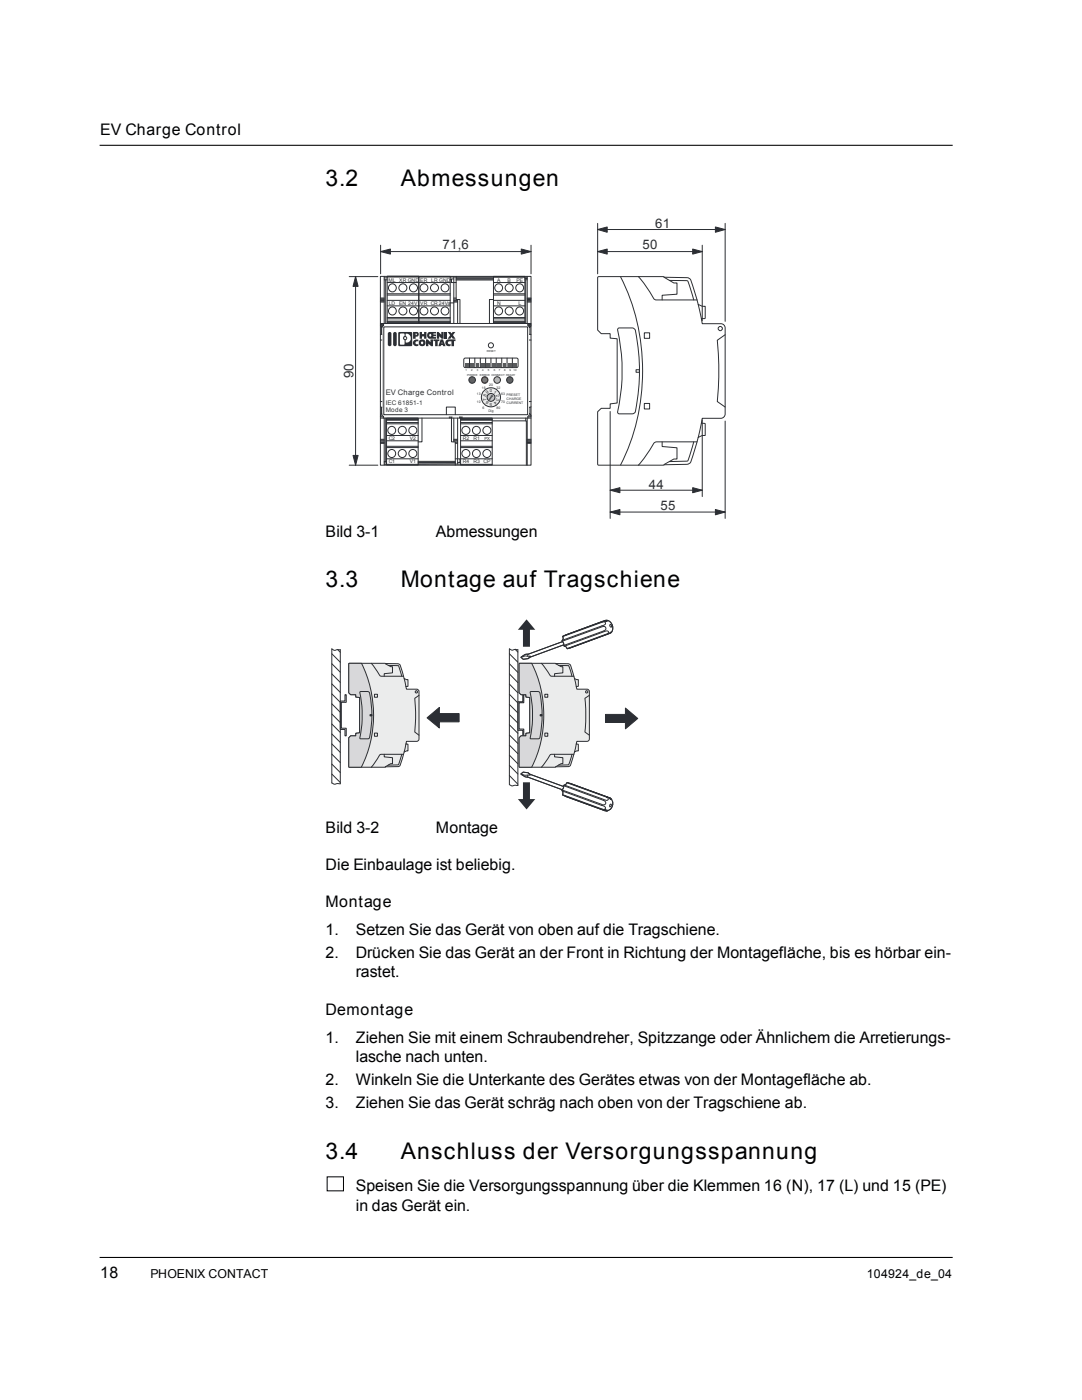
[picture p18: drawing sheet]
<svg xmlns="http://www.w3.org/2000/svg" width="216mm" height="279mm" viewBox="0 0 216 279" stroke-linecap="round" stroke-linejoin="round" font-family="sans-serif">
<defs><g id="words">
<g font-size="4.6">
<text x="65" y="37">3.2</text>
<text x="80" y="37">Abmessungen</text>
<text x="65" y="117.2">3.3</text>
<text x="80" y="117.2">Montage auf Tragschiene</text>
<text x="65" y="231.3">3.4</text>
<text x="80" y="231.3">Anschluss der Versorgungsspannung</text>
</g>
<g font-size="3.2">
<text x="20" y="27">EV Charge Control</text>
<text x="65" y="107.1">Bild 3-1</text>
<text x="87" y="107.1">Abmessungen</text>
<text x="65" y="166.2">Bild 3-2</text>
<text x="87" y="166.2">Montage</text>
<text x="65" y="173.6">Die Einbaulage ist beliebig.</text>
<text x="65" y="181">Montage</text>
<text x="65" y="186.6">1.</text>
<text x="65" y="191.2">2.</text>
<text x="71" y="186.6">Setzen Sie das Gerät von oben auf die Tragschiene.</text>
<text x="71" y="191.2">Drücken Sie das Gerät an der Front in Richtung der Montagefläche, bis es hörbar ein-</text>
<text x="71" y="195.1">rastet.</text>
<text x="65" y="202.5">Demontage</text>
<text x="65" y="208.2">1.</text>
<text x="71" y="208.2">Ziehen Sie mit einem Schraubendreher, Spitzzange oder Ähnlichem die Arretierungs-</text>
<text x="71" y="212">lasche nach unten.</text>
<text x="65" y="216.6">2.</text>
<text x="65" y="221.2">3.</text>
<text x="71" y="216.6">Winkeln Sie die Unterkante des Gerätes etwas von der Montagefläche ab.</text>
<text x="71" y="221.2">Ziehen Sie das Gerät schräg nach oben von der Tragschiene ab.</text>
<text x="71" y="237.8">Speisen Sie die Versorgungsspannung über die Klemmen 16 (N), 17 (L) und 15 (PE)</text>
<text x="71" y="241.6">in das Gerät ein.</text>
<text x="20" y="255.1">18</text>
</g>
<text font-size="2.7" fill="#2b2e34" x="70.5" y="75.5" transform="rotate(-90 70.5 75.5)">90</text>
<g font-size="2.6" fill="#2b2e34">
<text x="130.7" y="45.4">61</text>
<text x="88.3" y="49.7">71,6</text>
<text x="128.2" y="49.8">50</text>
<text x="129.5" y="97.5">44</text>
<text x="131.8" y="101.8">55</text>
</g>
<g font-size="2.5">
<text x="30" y="255.1">PHOENIX CONTACT</text>
<text x="173" y="255.1">104924_de_04</text>
</g>
<text font-size="1.5" fill="#2b2e34" x="77" y="78.8">EV Charge Control</text>
<g font-size="1.3" fill="#2b2e34">
<text x="77" y="80.8">IEC 61851-1</text>
<text x="77" y="82.1">Mode 3</text>
</g>
<g font-size="1" fill="#2b2e34">
<text x="77.5" y="56.3">ML XR GND</text>
<text x="83.9" y="56.3">ER</text>
<text x="86" y="56.3">LR GND</text>
<text x="99.2" y="56.3">A</text>
<text x="101.3" y="56.3">B</text>
<text x="103.1" y="56.3">PE</text>
<text x="77.6" y="61">LD</text>
<text x="79.6" y="61">EN 24V</text>
<text x="83.9" y="60.9">VR CR24Va</text>
<text x="99.2" y="61">N</text>
<text x="103.5" y="61">L</text>
<text x="77.6" y="87.8">C2</text>
<text x="81.8" y="87.8">V2</text>
<text x="92.4" y="87.8">R2</text>
<text x="94.5" y="87.8">R1</text>
<text x="77.6" y="92.5">C1</text>
<text x="81.8" y="92.5">V1</text>
<text x="92.4" y="92.5">R4</text>
<text x="94.5" y="92.5">R3 CP</text>
</g>
<g font-size=".9" fill="#2b2e34">
<text x="97" y="79.2" transform="rotate(-72 97 79.2)">8</text>
<text x="97.1" y="79.9" transform="rotate(-108 97.1 79.9)">7</text>
<text x="97.2" y="78.7" transform="rotate(-36 97.2 78.7)">9</text>
<text x="97.6" y="80.3" transform="rotate(-144 97.6 80.3)">6</text>
<text x="97.7" y="78.3">0</text>
<text x="98.2" y="80.4" transform="rotate(-180 98.2 80.4)">5</text>
<text x="98.4" y="78.4" transform="rotate(36 98.4 78.4)">1</text>
<text x="98.8" y="80.1" transform="rotate(144 98.8 80.1)">4</text>
<text x="98.9" y="78.8" transform="rotate(72 98.9 78.8)">2</text>
<text x="99.1" y="79.5" transform="rotate(108 99.1 79.5)">3</text>
</g>
<text font-size=".8" fill="#2b2e34" x="96.6" y="87.8">PX</text>
<g font-size=".7" fill="#2b2e34">
<text x="96.1" y="77.6">16</text>
<text x="97.6" y="77.1">20</text>
<text x="99.1" y="77.6">32</text>
<text x="95.2" y="78.9">13</text>
<text x="95.2" y="80.4">10</text>
<text x="96.3" y="81.7">6</text>
<text x="97.5" y="82.1">Dig</text>
<text x="99.1" y="81.7">80</text>
<text x="100" y="78.9">63 PRESET</text>
<text x="100" y="80.4">70 CURRENT</text>
<text x="101.1" y="79.8">CHARGE</text>
</g>
<g font-size=".6" fill="#2b2e34">
<text x="97.1" y="70.3">RESET</text>
<text x="92.9" y="74">1</text>
<text x="93.2" y="75">POWER</text>
<text x="94" y="74">2</text>
<text x="95.2" y="74">3</text>
<text x="95.8" y="75">ERROR CONNECT READY</text>
<text x="96.2" y="74">4</text>
<text x="97.4" y="74">5</text>
<text x="98.5" y="74">6</text>
<text x="99.6" y="74">7</text>
<text x="100.6" y="74">8</text>
<text x="101.6" y="74">9</text>
<text x="102.4" y="74">10</text>
</g>
</g></defs>
<path d="M20 29h170M20 251h170" fill="none" stroke="#000" stroke-width=".21"/>
<path d="M65.3 234.9h3.2v2.8h-3.2z" fill="none" stroke="#000" stroke-width=".2"/>
<g fill="none" stroke="#2b2e34" stroke-width=".2">
<path d="M75.9 55.2h30.1v37.6h-30.1zM75.9 59.9h.8M75.9 59.5h.8M75.9 59.6h.8M75.9 59.8h.8M76.7 55.2v9.4M76.7 55.8h.6M76.7 55.5h.6M77 55.8v8.7M77.3 55.1h6.3v9.4h-6.3zM77.3 56.4h12.5M77.3 58.6h12.5"/>
<path d="M77.3 58.9h12.5M77.3 59.9h12.5M77.3 55.3h13.7M83.6 55.2h6.2v9.3h-6.2zM89.8 55.8h.3M90.6 55.7h-.5v.7h.9M90.6 55.3v9.2M90.6 59.9h.7M90.6 59.5h.4M90.6 59.7h.4M91 55.2v4.6h.8v4.7M91 55.3h14.2"/>
<path d="M91 55.9h7.5M91 55.7h7.5M91 55.5h7.5M91.3 59.8v4.7M98.5 55.2h6.2v9.3h-6.2zM98.5 59.8h-.8v4.8M98.5 56.4h6.2M98.5 58.6h6.2M98.5 58.9h6.2M98.5 59.9h6.2M104.7 55.8h.5M104.7 55.6h.5"/>
<path d="M104.9 55.8v8.8M105.2 55.2v9.4M105.2 59.9h.8M105.2 59.5h.8M105.2 59.6h.8M105.2 59.8h.8M119.3 55.3l13.1-.1 .1 .1 4.9 .2 .4 .4 1.5 4.8 .8 .4h.6v2.4l-.1 .1h-.6l.1 1h3.7a.85 .85 0 0 1 .9 .8v17.2a.88 .88 0 0 1-.9 .9h-3.7l-.1 1 .7 .1v2.3h-.6l-.8 .4-1.5 4.9-.4 .4-5 .2h-13.1v-10.6l.7-.7h1.8v-.9l1.3-.2v-12.8l-1.3-.1v-.9h-1.8l-.7-.7zM123.8 55.2a42.2 42.2 0 0 1 0 37.6M127.4 55.2l1.3 1.6 1.7 2.8 .4 .2 8.3 .1M132.5 55.3l2 1.2h.6v2.2l-3 .2v1M133.6 56l3.6 .1 1.2 3.8M75.9 64.6h30.1"/>
<path d="M75.9 60.3h.8M75.9 60.1h.8M75.9 65l.2 .4M75.9 64.9l.6 .1M75.9 67.9h.5M76 65.2h.4M76.4 66.7l-.5 .1M76.4 65.4h-.3v1.3M76.5 64.6v.4h-.1v18h.1v.4M76.5 64.7l-.6 .1M76.6 65.2h28.7v17.6h-28.7zM77.3 61h12.5"/>
<path d="M77.3 64.1h12.5M77.3 63.6h12.5M77.3 63.4h12.5M77.3 64.4h12.5M77.3 64.2h12.5M89.8 60.5h.8M90.6 60.3h.7M90.6 60.1h.7M93.7 71.4v2M94.7 71.4v2M95.8 71.4v2M96.9 71.4v2"/>
<path d="M98 71.4v2M98.5 61h6.2M98.5 64.1h6.2M98.5 63.6h6.2M98.5 63.4h6.2M98.5 64.4h6.2M98.5 64.2h6.2M99 71.4v2M100.1 71.4v2M101.2 71.4v2M102.2 71.4v2M105.2 60.3h.8"/>
<path d="M105.2 60.1h.8M105.3 64.6v.4h.2v18h-.2v.4M105.3 64.7l.7 .1M105.5 66.7l.5 .1M105.5 65.4h.2v1.3M105.5 65.2h.4M105.5 67.9h.5M106 65l-.3 .4M106 64.9l-.7 .1M123.4 65.5l2.8-.1 .5 .3a37.8 37.8 0 0 1 0 16.7l-.5 .2h-2.7l-.2-.2 .5-3.4 .3-3.3v-4.1l-.9-5.8zM126.9 73.8h.7v.5h-.7zM128.6 66.4h1v1.1h-1z"/>
<path d="M139.3 60.7l.7 2.9M144.7 66.8l-1.6 1.1 .3 4.9v3.1l-.3 4.2 1.6 1.1M75.9 81.2l.5 .1M75.9 83.4h30.1M75.9 87.7h.8M75.9 88.5h.8M75.9 88.3h.8M75.9 87.8h.8M75.9 88h.8M75.9 88.2h.8M75.9 83.2h.6M75.9 80.1h.5"/>
<path d="M76 82.8h.4M76.1 81.3v1.3h.3M76.1 82.6l-.2 .3M76.5 83l-.6 .1M76.7 83.4v9.4M76.7 92.1h.4M76.7 92.4h.4M77 83.4v8.7M77.1 83.4h6.3v9.4h-6.3zM77.1 91.6h6.3M77.1 89.3h6.3M77.1 89.1h6.3"/>
<path d="M77.1 86.9h6.3M77.1 88h6.3M77.1 83.9h6.3M77.1 84.3h6.3M77.1 84.6h6.3M77.1 83.6h6.3M77.1 83.7h6.3M83.4 92.1h7.4M83.4 92.3h7.4M83.4 92.4h7.4M84.2 83.4v4.8h-.8M89.7 83.4v-.5h2.5v.5"/>
<path d="M89.8 82.9v.5M90 82.9v.5M90.1 83.4v4.8h.7v4.6M90.2 82.9v.5M90.5 82.8v.1M90.6 87.7h.7M90.6 87.8h.7M90.6 88h.7M90.6 83.4v4.8M90.8 91.6h1v.7h-.5M90.8 88.5h.5M90.8 88.3h.5"/>
<path d="M91.3 83.4v9.2M91.4 82.8v.1M91.7 82.9v.5M91.9 82.9v.5M91.9 83.4h6.3v9.4h-6.3zM91.9 91.6h6.3M91.9 92.6l-15.2 .1M91.9 92.7h6.3M91.9 89.3h6.3M91.9 89.1h6.3M91.9 86.9h6.3M91.9 88h6.3"/>
<path d="M91.9 83.9h6.3M91.9 84.3h6.3M91.9 84.6h6.3M91.9 83.6h6.3M91.9 83.7h6.3M92 82.9v.5M98.2 84h6.8v8.8M104.9 83.4v.6M105.2 87.7h.8M105.2 88.5h.8M105.2 87.8h.8M105.2 88h.8"/>
<path d="M105.2 83.4v9.4M105.2 88.3h.8M105.2 88.2h.8M105.3 83l.7 .1M105.5 82.8h.4M105.5 80.1h.5M105.7 81.3v1.3h-.2M105.7 82.6l.3 .3M106 81.2l-.5 .1M106 83.2h-.7M128.6 80.5h1v1.1h-1zM132.1 88.2v.9l3 .3v2.2h-.6l-2 1.1"/>
<path d="M138.4 88.2l-1.2 3.8-3.6 .1M139.1 88.2h-8.3l-.4 .3-1.7 2.8-1.3 1.5M140 84.5l-.7 2.8"/>
<circle cx="78.3" cy="57.5" r=".79"/>
<circle cx="80.4" cy="57.4" r=".8"/>
<circle cx="82.5" cy="57.4" r=".8"/>
<circle cx="84.6" cy="57.5" r=".79"/>
<circle cx="86.7" cy="57.4" r=".8"/>
<circle cx="88.8" cy="57.5" r=".79"/>
<circle cx="99.5" cy="57.5" r=".79"/>
<circle cx="101.6" cy="57.4" r=".8"/>
<circle cx="103.7" cy="57.5" r=".79"/>
<circle cx="78.3" cy="62.1" r=".79"/>
<circle cx="80.4" cy="62.1" r=".8"/>
<circle cx="82.5" cy="62.1" r=".8"/>
<circle cx="84.6" cy="62.1" r=".79"/>
<circle cx="86.7" cy="62.1" r=".8"/>
<circle cx="88.8" cy="62.1" r=".79"/>
<circle cx="99.5" cy="62.1" r=".79"/>
<circle cx="101.6" cy="62.1" r=".8"/>
<circle cx="103.7" cy="62.1" r=".79"/>
<circle cx="143.7" cy="65.6" r=".42"/>
<circle cx="78.2" cy="85.9" r=".79"/>
<circle cx="78.2" cy="90.5" r=".79"/>
<circle cx="80.3" cy="85.9" r=".8"/>
<circle cx="80.3" cy="90.5" r=".8"/>
<circle cx="82.4" cy="85.9" r=".81"/>
<circle cx="82.4" cy="90.5" r=".8"/>
<circle cx="93" cy="85.9" r=".81"/>
<circle cx="93" cy="90.5" r=".8"/>
<circle cx="95" cy="85.9" r=".79"/>
<circle cx="95.1" cy="90.5" r=".79"/>
<circle cx="97.2" cy="85.9" r=".8"/>
<circle cx="97.2" cy="90.5" r=".8"/>
</g>
<g fill="#595b60">
<path d="M93.9 72.5h.6v.7h-.6z"/>
<path d="M92.8 72.5h.7v.7h-.7z"/>
<path d="M96.1 72.5h.6v.7h-.6z"/>
<path d="M95 72.5h.6v.7h-.6z"/>
<path d="M98.2 72.5h.6v.7h-.6z"/>
<path d="M97.1 72.5h.6v.7h-.6z"/>
<path d="M100.3 72.5h.6v.7h-.6z"/>
<path d="M99.3 72.5h.6v.7h-.6z"/>
<path d="M102.4 72.5h.7v.7h-.7z"/>
<path d="M101.4 72.5h.6v.7h-.6z"/>
</g>
<path d="M76.7 65.4h28.4v17.3h-28.4z" fill="none" stroke="#fff" stroke-width=".72"/>
<g fill="#2b2e34">
<path d="M77.4 66.4a.37 .37 0 0 1 .4-.1 .37 .37 0 0 1 .3 .3v2.1a.36 .36 0 0 1-.4 .4 .36 .36 0 0 1-.3-.4z" fill-rule="evenodd"/>
<path d="M78.5 66.4a.37 .37 0 0 1 .4-.1 .37 .37 0 0 1 .3 .3v2.1a.36 .36 0 0 1-.4 .4 .36 .36 0 0 1-.4-.4z" fill-rule="evenodd"/>
<path d="M85.4 66.4l1.6-.1v.2h-.5v.3h.5v.3h-.5v.2h.5v.3h-1.2a.72 .72 0 0 1-.4-1.2zM85.7 66.7h.3v.4h-.3z" fill-rule="evenodd"/>
<path d="M79.5 66.4v2.4l.1 .3h2.4l.2-.1 .1-2.5-.2-.2h-2.4zM81 66.6l-.1 .4a.53 .53 0 0 1 .4 .5 .53 .53 0 0 1-.4 .5v.3a.85 .85 0 0 0 1.1-.8 .85 .85 0 0 0-1-.9zM79.9 66.6v2.2h.8v-.9a.47 .47 0 0 1-.3-.4 .47 .47 0 0 1 .3-.4v-.5zM80.6 67.5a.25 .25 0 0 0 .5 0 .25 .25 0 0 0-.5 0z" fill-rule="evenodd"/>
<path d="M83.5 68.4a.7 .7 0 0 0 1.4 0 .7 .7 0 0 0-1.4 0zM84 68.4a.25 .25 0 0 1 .5 0 .25 .25 0 0 1-.5 0z" fill-rule="evenodd"/>
<path d="M82.9 66.5l.3 .2-.1 .2h-.2zM82.4 66.3h.8a.48 .48 0 0 1 .3 .6 .48 .48 0 0 1-.6 .3v.4h-.5z" fill-rule="evenodd"/>
<path d="M83.7 66.3h.5v.4h.4v-.4h.5v1.3h-.5v-.5h-.4v.5h-.5z" fill-rule="evenodd"/>
<path d="M87.2 66.3h.3l.6 .5v-.5h.4v1.3h-.4l-.5-.5v.5h-.4z" fill-rule="evenodd"/>
<path d="M89.3 66.3h.6l.2 .2 .2-.2h.5l-.4 .6 .5 .7h-.6l-.2-.4-.2 .4h-.6l.5-.7z" fill-rule="evenodd"/>
<path d="M86.5 67.7h1.2v.4h-.4v1h-.5v-1h-.3z" fill-rule="evenodd"/>
<path d="M85 67.7h.3l.6 .6v-.6h.5v1.4h-.4l-.5-.5v.5h-.5z" fill-rule="evenodd"/>
<path d="M87.9 67.7h.5l.5 1.4h-.5v-.2h-.4l-.1 .2h-.4zM88.2 68.2l-.1 .3h.2z" fill-rule="evenodd"/>
<path d="M89.1 67.9l.4-.2h1.4v.4h-.3v1h-.5v-1h-.4a.31 .31 0 0 0-.3 .5 .31 .31 0 0 0 .5 0v.4a.7 .7 0 0 1-.9-.2 .7 .7 0 0 1 .1-.9z" fill-rule="evenodd"/>
<path d="M82.5 68.1l.6-.4 .4 .1v.4a.35 .35 0 0 0-.4-.1 .35 .35 0 0 0-.2 .3l.3 .3 .3-.1v.4l-.4 .1a.67 .67 0 0 1-.6-.3 .67 .67 0 0 1 0-.7z" fill-rule="evenodd"/>
</g>
<path d="M88.7 66.3h.5v1.3h-.5z" fill="#2b2e34"/>
<circle cx="98" cy="68.9" r=".51" fill="none" stroke="#2b2e34" stroke-width=".2"/>
<circle cx="94.2" cy="75.8" r=".66" fill="#476c6e"/>
<circle cx="94.2" cy="75.8" r=".66" fill="none" stroke="#2b2e34" stroke-width=".2"/>
<circle cx="99.2" cy="75.8" r=".66" fill="#ffea3d"/>
<circle cx="99.2" cy="75.8" r=".66" fill="none" stroke="#2b2e34" stroke-width=".2"/>
<circle cx="96.7" cy="75.8" r=".65" fill="#ff2d16"/>
<circle cx="96.7" cy="75.8" r=".65" fill="none" stroke="#2b2e34" stroke-width=".2"/>
<circle cx="101.7" cy="75.8" r=".64" fill="#476c6e"/>
<circle cx="101.7" cy="75.8" r=".64" fill="none" stroke="#2b2e34" stroke-width=".2"/>
<circle cx="98" cy="79.3" r="1.91" fill="#ebecec"/>
<circle cx="98" cy="79.3" r="1.91" fill="none" stroke="#2b2e34" stroke-width=".2"/>
<circle cx="98" cy="79.3" r=".78" fill="#c4c4c6"/>
<circle cx="98" cy="79.3" r=".78" fill="none" stroke="#2b2e34" stroke-width=".2"/>
<path d="M97.9 78.9l.4-.1 .1 .4h-.1l-.6 .7-.2-.2 .5-.7z" fill-rule="evenodd" fill="#595b60"/>
<g fill="none" stroke="#2b2e34" stroke-width=".2">
<path d="M69.7 55.2h5.7M71 55.2v37.6M75.9 48.9v5.8M75.9 50.2h30.1M106 48.9v5.8M119.3 50.2h20.8M119.3 44.6v10.1M119.3 45.8h25.4M140.1 48.9v15.1M144.7 44.6v19.5M76.6 65.2h28.7v17.6h-28.7zM92.6 71.6l.2-.1h10.3l.3 .3v1.3l-.3 .3h-10.3l-.3-.3z"/>
<path d="M69.7 92.8h5.7M89.1 82.8v-1.6h1.7v1.6M121.8 82.1v21.4M121.8 97.8h18.3M140.1 83.8v15.3M144.7 84v19.5M121.8 102.2h22.9"/>
</g>
<path d="M138.2 97.3l1.9 .5-1.9 .5z" fill="#2b2e34"/>
<path d="M138.2 97.3l1.9 .5-1.9 .5z" fill="none" stroke="#2b2e34" stroke-width=".2"/>
<path d="M142.7 101.7l2 .5-2 .5z" fill="#2b2e34"/>
<path d="M142.7 101.7l2 .5-2 .5z" fill="none" stroke="#2b2e34" stroke-width=".2"/>
<path d="M121.8 97.8l1.9-.5v1z" fill="#2b2e34"/>
<path d="M121.8 97.8l1.9-.5v1z" fill="none" stroke="#2b2e34" stroke-width=".2"/>
<path d="M121.8 102.2l1.9-.5v1z" fill="#2b2e34"/>
<path d="M121.8 102.2l1.9-.5v1z" fill="none" stroke="#2b2e34" stroke-width=".2"/>
<path d="M119.3 50.2l1.9-.5v1z" fill="#2b2e34"/>
<path d="M119.3 50.2l1.9-.5v1z" fill="none" stroke="#2b2e34" stroke-width=".2"/>
<path d="M119.3 45.8l1.9-.5v1.1z" fill="#2b2e34"/>
<path d="M119.3 45.8l1.9-.5v1.1z" fill="none" stroke="#2b2e34" stroke-width=".2"/>
<path d="M138.2 49.7l1.9 .5-1.9 .5z" fill="#2b2e34"/>
<path d="M138.2 49.7l1.9 .5-1.9 .5z" fill="none" stroke="#2b2e34" stroke-width=".2"/>
<path d="M142.7 45.3l2 .5-2 .6z" fill="#2b2e34"/>
<path d="M142.7 45.3l2 .5-2 .6z" fill="none" stroke="#2b2e34" stroke-width=".2"/>
<path d="M104 49.7l2 .5-2 .5z" fill="#2b2e34"/>
<path d="M104 49.7l2 .5-2 .5z" fill="none" stroke="#2b2e34" stroke-width=".2"/>
<path d="M75.9 50.2l2-.5v1z" fill="#2b2e34"/>
<path d="M75.9 50.2l2-.5v1z" fill="none" stroke="#2b2e34" stroke-width=".2"/>
<path d="M70.4 90.9h1.1l-.5 1.9z" fill="#2b2e34"/>
<path d="M70.4 90.9h1.1l-.5 1.9z" fill="none" stroke="#2b2e34" stroke-width=".2"/>
<path d="M71 55.2l.5 2h-1.1z" fill="#2b2e34"/>
<g fill="none" stroke="#2b2e34" stroke-width=".2">
<path d="M71 55.2l.5 2h-1.1zM66.2 129.5a.78 .78 0 0 0 1.1 .1l.6 .1v26.7h-.6a.86 .86 0 0 1-1.1-.1zM66.2 138.5l1.7 1.7M66.2 136.5l1.7 1.7M66.2 134.5l1.7 1.7M66.2 132.5l1.7 1.7M66.2 130.5l1.7 1.7M67.4 129.6l.5 .6M68.8 138.6h.3v1.6h-1v5.1h1v1.6h-.3v-1.3h-.9v-5.7h.9zM66.2 154.5l1.7 1.7M66.2 152.5l1.7 1.7M66.2 150.5l1.7 1.7"/>
<path d="M66.2 148.5l1.7 1.7M66.2 146.5l1.7 1.7M66.2 144.5l1.7 1.7M66.2 142.5l1.7 1.7M66.2 140.5l1.7 1.7"/>
</g>
<path d="M85.2 143.3l2.5-2.1v1.2h3.9v1.7h-3.9v1.2z" fill="#fff"/>
<path d="M85.2 143.3l2.5-2.1v1.2h3.9v1.7h-3.9v1.2z" fill="#2b2e34"/>
<path d="M85.2 143.3l2.5-2.1v1.2h3.9v1.7h-3.9v1.2z" fill="none" stroke="#2b2e34" stroke-width=".2"/>
<path d="M69.6 132.4h7.2l2.8 .1 .2 .2 .8 2.7 .8 .2v1.4h-.4l.1 .5h2l.4 .3 .1 9.7-.2 .4-.3 .1h-2l-.1 .5h.4v1.4l-.8 .2-.5 1.7a1.3 1.3 0 0 1-.5 1.2l-2.8 .1h-7.2v-5.9l.4-.3h1v-.6h.8v-7.1l-.8-.1v-.5h-1l-.4-.3z" fill-rule="evenodd" fill="#ebecec"/>
<path d="M69.6 132.4h7.2l2.8 .1 .2 .2 .8 2.7 .8 .2v1.4h-.4l.1 .5h2l.4 .3 .1 9.7-.2 .4-.3 .1h-2l-.1 .5h.4v1.4l-.8 .2-.5 1.7a1.3 1.3 0 0 1-.5 1.2l-2.8 .1h-7.2v-5.9l.4-.3h1v-.6h.8v-7.1l-.8-.1v-.5h-1l-.4-.3z" fill="none" stroke="#2b2e34" stroke-width=".2"/>
<path d="M69.6 132.4h2.5a23.3 23.3 0 0 1 0 20.7h-2.4l-.1-.1v-5.8l.4-.3h1v-.6h.8v-7.1l-.8-.1v-.5h-1l-.4-.3z" fill-rule="evenodd" fill="#d8d8da"/>
<g fill="none" stroke="#2b2e34" stroke-width=".2">
<path d="M69.6 132.4h2.5a23.3 23.3 0 0 1 0 20.7h-2.4l-.1-.1v-5.8l.4-.3h1v-.6h.8v-7.1l-.8-.1v-.5h-1l-.4-.3zM71.8 138.1l1.6-.1 .3 .2a19.9 19.9 0 0 1 0 9.1l-1.7 .1-.2-.1a21.3 21.3 0 0 0 .3-7.3zM74.1 132.4l1.6 2.3 .3 .3h4.5M74.7 138.6h.6v.5h-.6zM76.9 132.5l1.1 .6h.3v1.2l-1.6 .2v.5M77.5 132.8l2 .1 .7 2.1M80.6 135.4l.4 1.6M82.9 137.9h.3v.3h-.3zM83.6 138.8l-.8 .6 .1 2.7-.1 4 .8 .6M101.6 129.5a.83 .83 0 0 0 1.1 .1l.6 .1v27.1l-.6-.1a.86 .86 0 0 1-1.1-.1zM101.6 138.6l1.7 1.7M101.6 136.5l1.7 1.8"/>
<path d="M101.6 134.5l1.7 1.7M101.6 132.5l1.7 1.7M101.6 130.5l1.7 1.7M102.8 129.6l.5 .5M104.3 138.7h.2v1.6h-.9v5.2h.9v1.6h-.2v-1.3h-1v-5.8h1zM73.8 142.6h.4v.3h-.4zM74.7 146.3h.6v.6h-.6zM76.7 150.5v.5l1.6 .2v1.2h-.3l-1.1 .6M80.2 150.5l-.7 2.1-2 .1M80.5 150.5l-4.6 .1-1.8 2.5M81 148.5l-.4 1.6M101.6 154.8l1.7 1.7"/>
<path d="M101.6 152.7l1.7 1.8M101.6 150.7l1.7 1.7M101.6 148.7l1.7 1.7M101.6 146.7l1.7 1.7M101.6 144.7l1.7 1.6M101.6 142.6l1.7 1.7M101.6 140.6l1.7 1.7"/>
</g>
<path d="M120.8 142.6h4v-1.3l2.5 2.1-2.5 2.1v-1.3h-4z" fill="#2b2e34"/>
<path d="M120.8 142.6h4v-1.3l2.5 2.1-2.5 2.1v-1.3h-4z" fill="none" stroke="#2b2e34" stroke-width=".2"/>
<g fill="#2b2e34">
<path d="M105.1 123.6l1.7 2.1h-1.1v3.4h-1.3v-3.4h-1.1z"/>
<path d="M104.4 156.1h1.3v3.4h1.1l-1.7 2-1.8-2h1.1z"/>
</g>
<path d="M104 154.4l.4-.3 1 .1 .2 .3 7.2 2.6-.3 .6-7.1-2.6-.6-.1z" fill="#fff"/>
<path d="M104 154.4l.4-.3 1 .1 .2 .3 7.2 2.6-.3 .6-7.1-2.6-.6-.1z" fill="none" stroke="#2b2e34" stroke-width=".2"/>
<path d="M112.6 156.7l.6-.5 8.4 3 .3 .2 .3 .4a1.49 1.49 0 0 1-.6 1.8l-.4 .2h-.5l-8.4-3.1-.2-1.1z" fill="#fff"/>
<path d="M105.3 154.7l.1 .4M105.5 154.3l.4 .4a2.77 2.77 0 0 1-1.9-.3M112.2 157.9l8.2 2.9 .3 .2 .1 .3-.1 .2h-.5l-8-2.9M112.5 156.8l8 2.9 .3 .3 .1 .4-.3 .2h-.4l-8.1-3M112.6 156.7l.6-.5 8.4 3 .3 .2 .3 .4a1.49 1.49 0 0 1-.6 1.8l-.4 .2h-.5l-8.4-3.1-.2-1.1zM112.6 156.7l.6-.5 8.4 3 .3 .2 .3 .4a1.49 1.49 0 0 1-.6 1.8l-.8 .2-8.5-3.1-.2-1.1zM112.8 158.9l7.5 2.7 .9 .1v.1h-.1M113.1 156.2l7.9 2.9 .3 .2 .1 .3-.3 .1-.5-.1-8-2.9M113.7 156.3l7.5 2.7 .7 .5v-.1M121.8 160.5l.2 .1-.3 .4z" fill="none" stroke="#2b2e34" stroke-width=".2"/>
<path d="M104 131.1l.8-.5h.6l7.2-2.7 .2 .7-7.6 2.9a1.02 1.02 0 0 1-1.2-.4z" fill="#fff"/>
<path d="M104 131.1l.8-.5h.6l7.2-2.7 .2 .7-7.6 2.9a1.02 1.02 0 0 1-1.2-.4z" fill="none" stroke="#2b2e34" stroke-width=".2"/>
<path d="M112.3 127l8.4-3.2h.4l.7 .3a1.62 1.62 0 0 1 .4 1.7l-.5 .6-8.4 3.1-.8-.7v-.4l-.4-.6 .3-.2z" fill="#fff"/>
<path d="M104 131.2a3.2 3.2 0 0 1 1.9-.2l-.4 .3M105.4 130.6l-.1 .4M112.2 128l7.9-2.9 .6-.1 .2 .4-.1 .3-.3 .2-8 2.9M112.3 127l7.9-2.8 .4-.1 .2 .2-.1 .3-.3 .2-8.1 3M112.3 127l8.4-3.2h.4l.7 .3a1.62 1.62 0 0 1 .4 1.7l-.5 .6-8.4 3.1-.8-.7v-.4l-.4-.6 .3-.2zM112.6 128.9l8.2-2.9 .3-.1 .3 .2-.3 .4-7.9 3M121.1 123.8l.7 .3a1.62 1.62 0 0 1 .4 1.7l-.5 .6-8.4 3.1-.8-.7v-.4l-.4-.6 .3-.2-.1-.6 8.4-3.2 .5 .1-1 .1-7.4 2.7M121.8 124.6a.35 .35 0 0 1 .2 .6l-.3-.2zM121.9 126.2l.1-.1-.7 .4-7.6 2.8" fill="none" stroke="#2b2e34" stroke-width=".2"/>
<path d="M103.6 132.4h7.2l2.8 .1 .2 .2 .8 2.7 .8 .2v1.3l-.4 .1 .1 .5h2l.4 .3 .1 9.7-.2 .4-.3 .1h-2l-.1 .5 .4 .1v1.3l-.8 .2-.5 1.7a1.17 1.17 0 0 1-.5 1.2l-2.8 .1h-7.2v-5.9l.4-.3h.9v-.6h.8v-7.1l-.8-.1v-.5h-.9l-.4-.3z" fill-rule="evenodd" fill="#ebecec"/>
<path d="M103.6 132.4h7.2l2.8 .1 .2 .2 .8 2.7 .8 .2v1.3l-.4 .1 .1 .5h2l.4 .3 .1 9.7-.2 .4-.3 .1h-2l-.1 .5 .4 .1v1.3l-.8 .2-.5 1.7a1.17 1.17 0 0 1-.5 1.2l-2.8 .1h-7.2v-5.9l.4-.3h.9v-.6h.8v-7.1l-.8-.1v-.5h-.9l-.4-.3z" fill="none" stroke="#2b2e34" stroke-width=".2"/>
<path d="M103.6 132.4h2.5a23.5 23.5 0 0 1 0 20.7h-2.4l-.1-.1v-5.8l.4-.3h.9v-.6h.8v-7.1l-.8-.1v-.5h-.9l-.4-.3z" fill-rule="evenodd" fill="#d8d8da"/>
<g fill="none" stroke="#2b2e34" stroke-width=".2">
<path d="M103.6 132.4h2.5a23.5 23.5 0 0 1 0 20.7h-2.4l-.1-.1v-5.8l.4-.3h.9v-.6h.8v-7.1l-.8-.1v-.5h-.9l-.4-.3zM105.8 138.1l1.6-.1 .3 .2a21.6 21.6 0 0 1 0 9.1l-1.8 .1-.1-.1a21.3 21.3 0 0 0 .3-7.3zM108 132.4l1.7 2.3 .3 .3h4.5M108.7 138.6h.6v.5h-.6zM110.9 132.5l1.1 .6h.3v1.2l-1.6 .2v.5M111.5 132.8h2l.6 2.2M114.6 135.4l.4 1.6M116.9 137.9h.3v.3h-.3zM117.6 138.8l-.9 .6 .2 2.7-.2 4 .9 .6M107.8 142.6h.4v.3h-.4zM108.7 146.3h.6v.6h-.6zM110.7 150.5v.5l1.6 .2v1.2h-.3l-1.1 .6"/>
<path d="M114.1 150.5l-.6 2.1-2 .1M114.5 150.5l-4.6 .1-1.9 2.5M115 148.5l-.4 1.6"/>
</g>
<use href="#words"/>
</svg>
